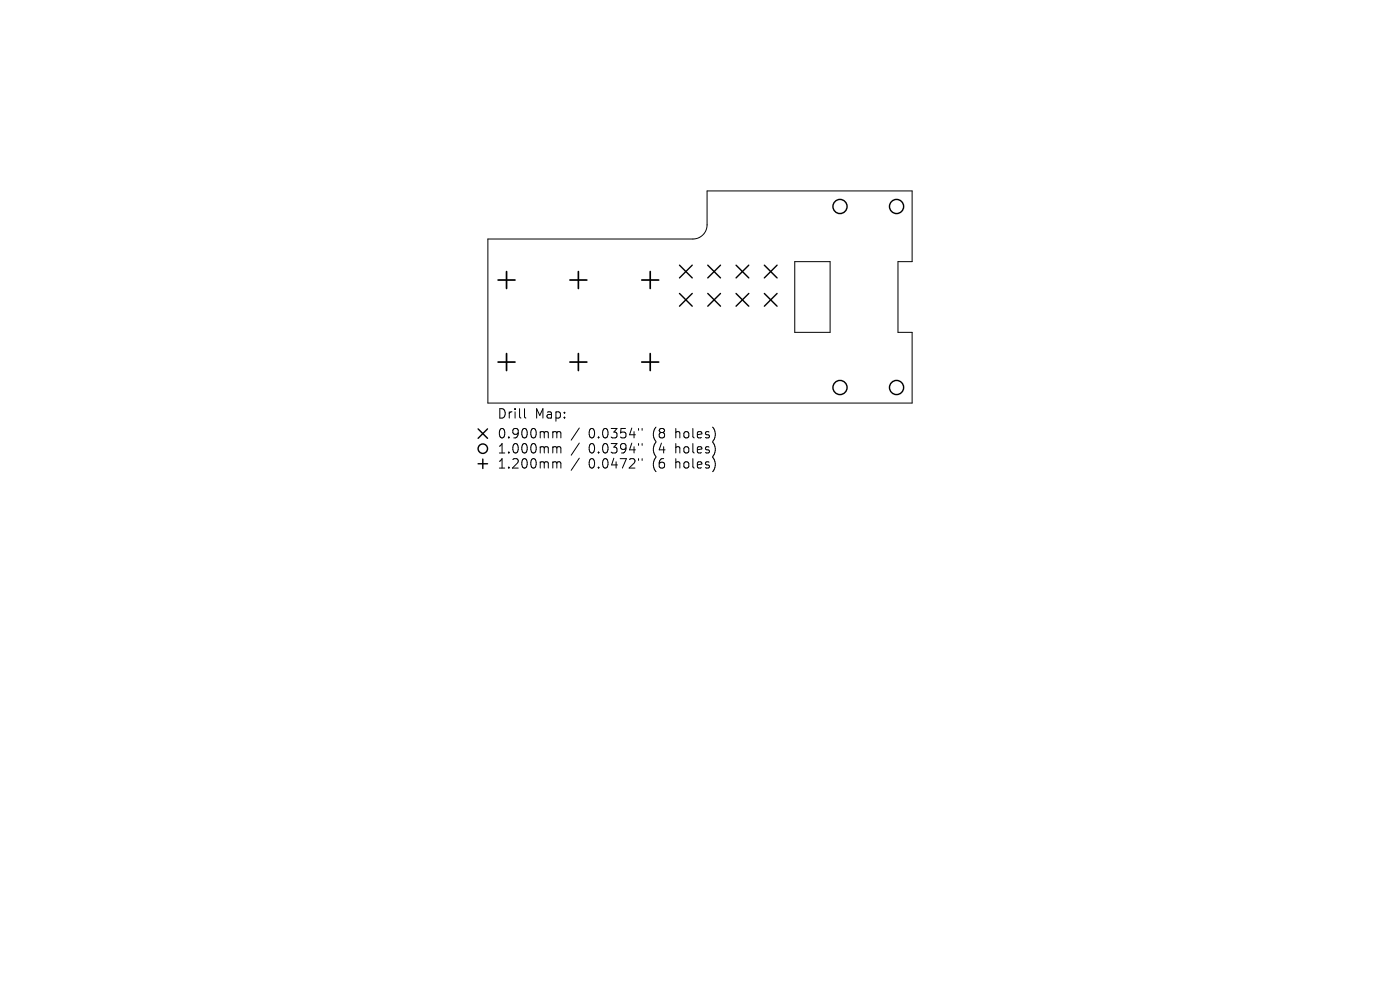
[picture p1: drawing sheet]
<svg xmlns="http://www.w3.org/2000/svg" width="297mm" height="210mm" viewBox="0 0 297 210" stroke-linecap="round" stroke-linejoin="round" font-family="sans-serif">
<defs><g id="words">
<g font-size="2.8">
<text x="105.4" y="89.1">Drill</text>
<text x="113.4" y="89.1">Map:</text>
<text x="105.4" y="93.3">0.900mm</text>
<text x="124.9" y="93.3">0.0354&quot;</text>
<text x="138.6" y="93.3">(8</text>
<text x="143.6" y="93.3">holes)</text>
<text x="105.4" y="96.5">1.000mm</text>
<text x="105.4" y="99.7">1.200mm</text>
<text x="124.9" y="96.5">0.0394&quot;</text>
<text x="124.9" y="99.7">0.0472&quot;</text>
<text x="138.6" y="96.5">(4</text>
<text x="138.6" y="99.7">(6</text>
<text x="143.6" y="96.5">holes)</text>
<text x="143.6" y="99.7">holes)</text>
</g>
</g></defs>
<g fill="none" stroke="#000" stroke-width=".21">
<path d="M103.5 50.7h43.5a3 3 0 0 0 3-3v-7.2h43.5v15h-3v15h3v15h-90zM168.6 55.5h7.5v15h-7.5zM111.3 86.7v1.7l.3 .3M117.6 91.6l.4 .1 .1 .1M117.6 94.8h.2l.3 .2M117.6 98l.4 .1 .1 .1M118.1 91.8l.3-.2 .5 .1 .1 1.2M118.1 91.8v1.1M118.1 95v1.1M118.1 98.2v1.1M118.1 95l.3-.2 .5 .1 .1 1.2M118.1 98.2l.3-.2 .5 .1 .1 1.2"/>
<path d="M122.9 90.8l-1.7 2.6M122.9 94l-1.7 2.6M122.9 97.2l-1.7 2.6M135.5 90.9v.4M135.5 94.1v.4M135.5 97.3v.4M136.2 90.9v.4M136.2 94.1v.4M136.2 97.3v.4"/>
</g>
<g fill="none" stroke="#000" stroke-width=".3">
<path d="M144.2 56.3l2.7 2.7M146.9 56.3l-2.7 2.7M150.2 56.3l2.7 2.7M152.9 56.3l-2.7 2.7M156.2 56.3l2.7 2.7M158.9 56.3l-2.7 2.7M162.2 56.3l2.7 2.7M164.9 56.3l-2.7 2.7M144.2 62.3l2.7 2.7M146.9 62.3l-2.7 2.7M150.2 62.3l2.7 2.7M152.9 62.3l-2.7 2.7"/>
<path d="M156.2 62.3l2.7 2.7M158.9 62.3l-2.7 2.7M162.2 62.3l2.7 2.7M164.9 62.3l-2.7 2.7M101.4 91l2 2M101.4 98.4h2M102.4 97.4v2M103.4 91l-2 2"/>
<circle cx="178.2" cy="43.8" r="1.5"/>
<circle cx="190.2" cy="43.8" r="1.5"/>
<circle cx="102.4" cy="95.2" r="1"/>
<circle cx="178.2" cy="82.2" r="1.5"/>
<circle cx="190.2" cy="82.2" r="1.5"/>
</g>
<path d="M105.7 59.4h3.6M107.5 57.6v3.6M120.9 59.4h3.6M122.7 57.6v3.6M136.1 59.4h3.6M137.9 57.6v3.6M105.7 76.8h3.6M107.5 75v3.6M120.9 76.8h3.6M122.7 75v3.6M136.1 76.8h3.6M137.9 75v3.6" fill="none" stroke="#000" stroke-width=".36"/>
<use href="#words"/>
</svg>
